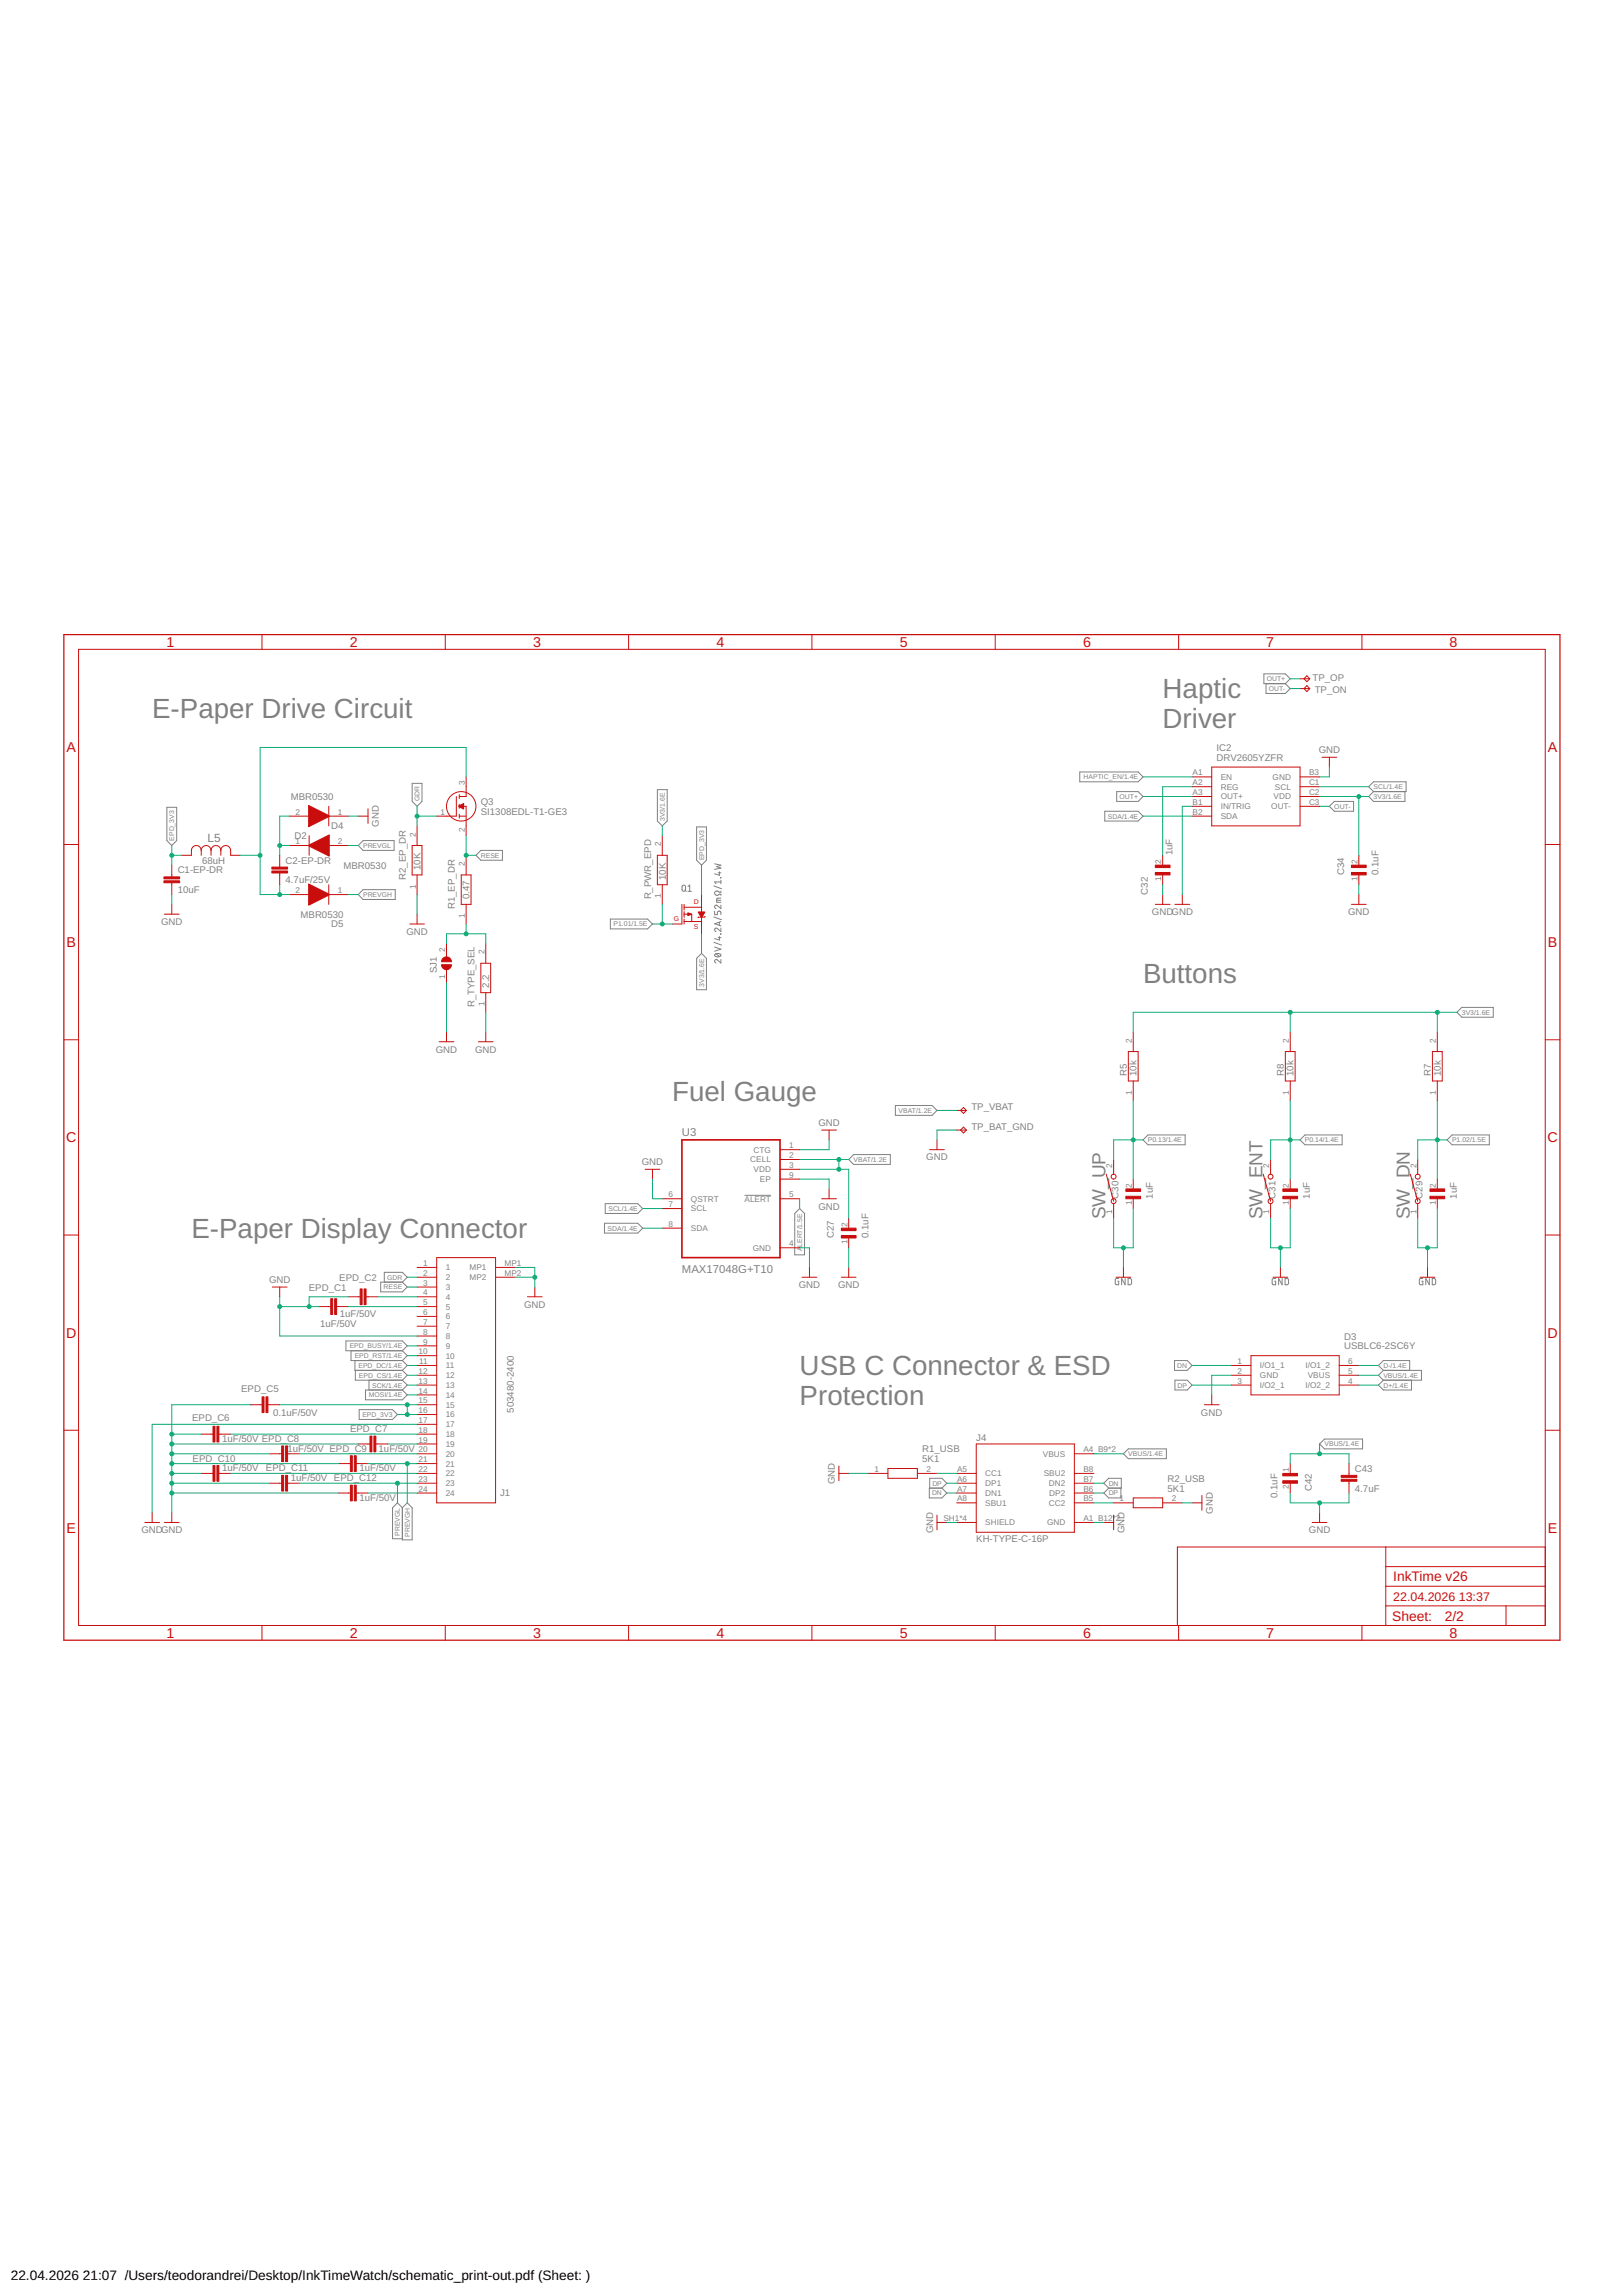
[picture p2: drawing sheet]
<svg xmlns="http://www.w3.org/2000/svg" width="420mm" height="594mm" viewBox="0 0 420 594" stroke-linecap="round" stroke-linejoin="round" font-family="sans-serif">
<defs><g id="words">
<g font-size="7.2" fill="#808080">
<text x="39.4" y="185.9">E-Paper Drive Circuit</text>
<text x="301" y="180.8">Haptic</text>
<text x="301" y="188.4">Driver</text>
<text x="295.9" y="254.4">Buttons</text>
<text x="174" y="284.9">Fuel Gauge</text>
<text x="49.6" y="320.5">E-Paper Display Connector</text>
<text x="207" y="356">USB C Connector &amp; ESD</text>
<text x="207" y="363.6">Protection</text>
</g>
<g font-size="4.9" fill="#808080">
<text x="286.2" y="315.7" transform="rotate(-90 286.2 315.7)">SW_UP</text>
<text x="326.9" y="315.7" transform="rotate(-90 326.9 315.7)">SW_ENT</text>
<text x="364.9" y="315.7" transform="rotate(-90 364.9 315.7)">SW_DN</text>
</g>
<g font-size="3.7" fill="#c90d0c">
<text x="43.1" y="167.5">1</text>
<text x="90.5" y="167.5">2</text>
<text x="138" y="167.5">3</text>
<text x="185.4" y="167.5">4</text>
<text x="232.9" y="167.5">5</text>
<text x="280.4" y="167.5">6</text>
<text x="327.8" y="167.5">7</text>
<text x="375.3" y="167.5">8</text>
<text x="17.2" y="194.6">A</text>
<text x="400.7" y="194.6">A</text>
<text x="17.2" y="245.2">B</text>
<text x="400.7" y="245.2">B</text>
<text x="17.1" y="295.7">C</text>
<text x="400.6" y="295.7">C</text>
<text x="17.1" y="346.3">D</text>
<text x="400.6" y="346.3">D</text>
<text x="17.2" y="396.8">E</text>
<text x="400.7" y="396.8">E</text>
<text x="43.1" y="424">1</text>
<text x="90.5" y="424">2</text>
<text x="138" y="424">3</text>
<text x="185.4" y="424">4</text>
<text x="232.9" y="424">5</text>
<text x="280.4" y="424">6</text>
<text x="327.8" y="424">7</text>
<text x="375.3" y="424">8</text>
</g>
<g font-size="3.6" fill="#c90d0c">
<text x="360.7" y="409.3">InkTime v26</text>
<text x="360.4" y="419.6">Sheet:</text>
<text x="374" y="419.5">2/2</text>
</g>
<g font-size="3.5">
<text x="2.8" y="590.3">22.04.2026</text>
<text x="21.5" y="590.3">21:07 /Users/teodorandrei/Desktop/InkTimeWatch/schematic_print-out.pdf (Sheet: )</text>
</g>
<g font-size="3.2" fill="#c90d0c">
<text x="360.7" y="414.4">22.04.2026</text>
<text x="377.7" y="414.4">13:37</text>
</g>
<text font-size="3.1" fill="#808080" x="53.7" y="218.1">L5</text>
<g font-size="2.9" fill="#808080">
<text x="176.5" y="294.1">U3</text>
<text x="176.5" y="329.5">MAX17048G+T10</text>
</g>
<g font-size="2.5" fill="#808080">
<text x="339.8" y="176.2">TP_OP</text>
<text x="340.3" y="179.5">TP_ON</text>
<text x="315" y="196.9">DRV2605YZFR</text>
<text x="315" y="194.4">IC2</text>
<text x="341.4" y="195">GND</text>
<text x="75.3" y="207.1">MBR0530</text>
<text x="124.5" y="208.3">Q3</text>
<text x="85.7" y="214.7">D4</text>
<text x="98.1" y="214" transform="rotate(-90 98.1 214)">GND</text>
<text x="124.5" y="210.9">SI1308EDL-T1-GE3</text>
<text x="76.2" y="217.2">D2</text>
<text x="303.5" y="221.4" transform="rotate(-90 303.5 221.4)">1uF</text>
<text x="46" y="226.1">C1-EP-DR</text>
<text x="52.3" y="223.7">68uH</text>
<text x="73.9" y="223.6">C2-EP-DR</text>
<text x="88.9" y="224.8">MBR0530</text>
<text x="105" y="227.8" transform="rotate(-90 105 227.8)">R2_EP_DR</text>
<text x="108.9" y="225.2" transform="rotate(-90 108.9 225.2)">10K</text>
<text x="172.3" y="227.8" transform="rotate(-90 172.3 227.8)">10K</text>
<text x="348" y="226.5" transform="rotate(-90 348 226.5)">C34</text>
<text x="356.9" y="226.5" transform="rotate(-90 356.9 226.5)">0.1uF</text>
<text x="46" y="231.2">10uF</text>
<text x="73.9" y="228.7">4.7uF/25V</text>
<text x="121.6" y="232.8" transform="rotate(-90 121.6 232.8)">0.47</text>
<text x="168.5" y="232.8" transform="rotate(-90 168.5 232.8)">R_PWR_EPD</text>
<text x="297.2" y="231.6" transform="rotate(-90 297.2 231.6)">C32</text>
<text x="41.7" y="239.4">GND</text>
<text x="77.8" y="237.5">MBR0530</text>
<text x="117.7" y="235.4" transform="rotate(-90 117.7 235.4)">R1_EP_DR</text>
<text x="298.2" y="236.9">GNDGND</text>
<text x="349" y="236.9">GND</text>
<text x="85.7" y="240.1">D5</text>
<text x="105.2" y="242">GND</text>
<text x="113" y="251.9" transform="rotate(-90 113 251.9)">SJ1</text>
<text x="126.6" y="255.7" transform="rotate(-90 126.6 255.7)">2.2</text>
<text x="122.8" y="260.8" transform="rotate(-90 122.8 260.8)">R_TYPE_SEL</text>
<text x="112.8" y="272.5">GND</text>
<text x="123" y="272.5">GND</text>
<text x="291.7" y="278.6" transform="rotate(-90 291.7 278.6)">R5</text>
<text x="294.3" y="278.6" transform="rotate(-90 294.3 278.6)">10k</text>
<text x="332.3" y="278.6" transform="rotate(-90 332.3 278.6)">R8</text>
<text x="334.9" y="278.6" transform="rotate(-90 334.9 278.6)">10k</text>
<text x="370.4" y="278.6" transform="rotate(-90 370.4 278.6)">R7</text>
<text x="373" y="278.6" transform="rotate(-90 373 278.6)">10k</text>
<text x="251.5" y="287.4">TP_VBAT</text>
<text x="211.9" y="291.5">GND</text>
<text x="251.5" y="292.5">TP_BAT_GND</text>
<text x="166.1" y="301.7">GND</text>
<text x="239.8" y="300.4">GND</text>
<text x="289.6" y="310.3" transform="rotate(-90 289.6 310.3)">C30</text>
<text x="298.5" y="310.3" transform="rotate(-90 298.5 310.3)">1uF</text>
<text x="330.2" y="310.3" transform="rotate(-90 330.2 310.3)">C31</text>
<text x="339.1" y="310.3" transform="rotate(-90 339.1 310.3)">1uF</text>
<text x="368.3" y="310.3" transform="rotate(-90 368.3 310.3)">C29</text>
<text x="377.2" y="310.3" transform="rotate(-90 377.2 310.3)">1uF</text>
<text x="211.9" y="313.1">GND</text>
<text x="215.9" y="320.5" transform="rotate(-90 215.9 320.5)">C27</text>
<text x="224.8" y="320.5" transform="rotate(-90 224.8 320.5)">0.1uF</text>
<text x="69.6" y="332.1">GND</text>
<text x="80" y="334.2">EPD_C1</text>
<text x="87.8" y="331.6">EPD_C2</text>
<text x="206.8" y="333.4">GND</text>
<text x="216.9" y="333.4">GND</text>
<text x="88" y="341">1uF/50V</text>
<text x="135.7" y="338.5">GND</text>
<text x="82.9" y="343.6">1uF/50V</text>
<text x="348" y="346.7">D3</text>
<text x="348" y="349.3">USBLC6-2SC6Y</text>
<text x="62.4" y="360.3">EPD_C5</text>
<text x="133" y="365.7" transform="rotate(-90 133 365.7)">503480-2400</text>
<text x="49.7" y="367.9">EPD_C6</text>
<text x="70.7" y="366.4">0.1uF/50V</text>
<text x="90.6" y="370.7">EPD_C7</text>
<text x="310.9" y="366.4">GND</text>
<text x="57.5" y="373.3">1uF/50V EPD_C8</text>
<text x="74.4" y="375.8">1uF/50V EPD_C9</text>
<text x="98" y="375.8">1uF/50V</text>
<text x="238.8" y="375.9">R1_USB</text>
<text x="252.7" y="373">J4</text>
<text x="49.9" y="378.4">EPD_C10</text>
<text x="57.5" y="380.9">1uF/50V</text>
<text x="68.9" y="380.9">EPD_C11</text>
<text x="75.3" y="383.4">1uF/50V EPD_C12</text>
<text x="93.1" y="380.9">1uF/50V</text>
<text x="238.8" y="378.5">5K1</text>
<text x="302.3" y="383.6">R2_USB</text>
<text x="350.8" y="381">C43</text>
<text x="93.1" y="388.5">1uF/50V</text>
<text x="129.4" y="387.4">J1</text>
<text x="216.2" y="384.2" transform="rotate(-90 216.2 384.2)">GND</text>
<text x="302.3" y="386.1">5K1</text>
<text x="330.7" y="387.8" transform="rotate(-90 330.7 387.8)">0.1uF</text>
<text x="339.6" y="386" transform="rotate(-90 339.6 386)">C42</text>
<text x="350.8" y="386.1">4.7uF</text>
<text x="313.9" y="391.8" transform="rotate(-90 313.9 391.8)">GND</text>
<text x="36.6" y="396.9">GNDGND</text>
<text x="241.6" y="396.9" transform="rotate(-90 241.6 396.9)">GND</text>
<text x="252.7" y="399.2">KH-TYPE-C-16P</text>
<text x="291.1" y="396.9" transform="rotate(-90 291.1 396.9)">GND</text>
<text x="338.8" y="396.9">GND</text>
</g>
<g font-size="2.1" fill="#808080">
<text x="120.3" y="203.3" transform="rotate(-90 120.3 203.3)">3</text>
<text x="308.7" y="200.7">A1</text>
<text x="308.7" y="203.3">A2</text>
<text x="316" y="201.9">EN</text>
<text x="329.5" y="201.9">GND</text>
<text x="338.9" y="200.7">B3</text>
<text x="338.9" y="203.3">C1</text>
<text x="308.7" y="205.8">A3</text>
<text x="308.7" y="208.4">B1</text>
<text x="316" y="204.4">REG</text>
<text x="316" y="206.9">OUT+</text>
<text x="316" y="209.5">IN/TRIG</text>
<text x="329.1" y="209.5">OUT-</text>
<text x="329.7" y="206.9">VDD</text>
<text x="330.1" y="204.4">SCL</text>
<text x="338.9" y="205.8">C2</text>
<text x="338.9" y="208.4">C3</text>
<text x="76.5" y="210.9">2</text>
<text x="87.4" y="210.9">1</text>
<text x="114" y="210.9">1</text>
<text x="120.3" y="215.3" transform="rotate(-90 120.3 215.3)">2</text>
<text x="308.7" y="210.9">B2</text>
<text x="316" y="212">SDA</text>
<text x="76.5" y="218.5">1</text>
<text x="87.4" y="218.5">2</text>
<text x="107.6" y="216.5" transform="rotate(-90 107.6 216.5)">2</text>
<text x="171.1" y="219.1" transform="rotate(-90 171.1 219.1)">2</text>
<text x="120.3" y="224.2" transform="rotate(-90 120.3 224.2)">2</text>
<text x="300.6" y="223.6" transform="rotate(-90 300.6 223.6)">2</text>
<text x="351.4" y="223.6" transform="rotate(-90 351.4 223.6)">2</text>
<text x="76.5" y="231.2">2</text>
<text x="87.4" y="231.2">1</text>
<text x="107.6" y="230" transform="rotate(-90 107.6 230)">1</text>
<text x="171.1" y="232.6" transform="rotate(-90 171.1 232.6)">1</text>
<text x="300.6" y="228" transform="rotate(-90 300.6 228)">1</text>
<text x="351.4" y="228" transform="rotate(-90 351.4 228)">1</text>
<text x="120.3" y="237.6" transform="rotate(-90 120.3 237.6)">1</text>
<text x="115.2" y="246.5" transform="rotate(-90 115.2 246.5)">2</text>
<text x="125.4" y="247" transform="rotate(-90 125.4 247)">2</text>
<text x="115.2" y="253.4" transform="rotate(-90 115.2 253.4)">1</text>
<text x="125.4" y="260.5" transform="rotate(-90 125.4 260.5)">1</text>
<text x="293" y="269.9" transform="rotate(-90 293 269.9)">2</text>
<text x="333.6" y="269.9" transform="rotate(-90 333.6 269.9)">2</text>
<text x="371.7" y="269.9" transform="rotate(-90 371.7 269.9)">2</text>
<text x="293" y="283.3" transform="rotate(-90 293 283.3)">1</text>
<text x="333.6" y="283.3" transform="rotate(-90 333.6 283.3)">1</text>
<text x="371.7" y="283.3" transform="rotate(-90 371.7 283.3)">1</text>
<text x="195.1" y="298.4">CTG</text>
<text x="204.3" y="297.2">1</text>
<text x="204.3" y="299.8">2</text>
<text x="194.2" y="300.9">CELL</text>
<text x="195.1" y="303.4">VDD</text>
<text x="196.7" y="306">EP</text>
<text x="204.3" y="302.3">3</text>
<text x="204.3" y="304.9">9</text>
<text x="287.9" y="302.3" transform="rotate(-90 287.9 302.3)">2</text>
<text x="328.6" y="302.3" transform="rotate(-90 328.6 302.3)">2</text>
<text x="366.7" y="302.3" transform="rotate(-90 366.7 302.3)">2</text>
<text x="173" y="309.9">6</text>
<text x="178.9" y="311.1">QSTRT</text>
<text x="192.7" y="311.1">ALERT</text>
<text x="204.3" y="309.9">5</text>
<text x="293" y="311.8" transform="rotate(-90 293 311.8)">1</text>
<text x="293" y="307.4" transform="rotate(-90 293 307.4)">2</text>
<text x="333.6" y="311.8" transform="rotate(-90 333.6 311.8)">1</text>
<text x="333.6" y="307.4" transform="rotate(-90 333.6 307.4)">2</text>
<text x="371.7" y="311.8" transform="rotate(-90 371.7 311.8)">1</text>
<text x="371.7" y="307.4" transform="rotate(-90 371.7 307.4)">2</text>
<text x="173" y="312.5">7</text>
<text x="173" y="317.6">8</text>
<text x="178.9" y="313.6">SCL</text>
<text x="219.4" y="317.6" transform="rotate(-90 219.4 317.6)">2</text>
<text x="287.9" y="314.4" transform="rotate(-90 287.9 314.4)">1</text>
<text x="328.6" y="314.4" transform="rotate(-90 328.6 314.4)">1</text>
<text x="366.7" y="314.4" transform="rotate(-90 366.7 314.4)">1</text>
<text x="178.9" y="318.7">SDA</text>
<text x="194.9" y="323.8">GND</text>
<text x="204.3" y="322.6">4</text>
<text x="219.4" y="322" transform="rotate(-90 219.4 322)">1</text>
<text x="109.5" y="327.7">1</text>
<text x="115.4" y="328.8">1</text>
<text x="121.5" y="328.8">MP1</text>
<text x="130.6" y="327.7">MP1</text>
<text x="109.5" y="330.3">2</text>
<text x="109.5" y="332.8">3</text>
<text x="109.5" y="335.3">4</text>
<text x="115.4" y="331.4">2</text>
<text x="115.4" y="333.9">3</text>
<text x="121.5" y="331.4">MP2</text>
<text x="130.6" y="330.3">MP2</text>
<text x="109.5" y="337.9">5</text>
<text x="109.5" y="340.4">6</text>
<text x="115.4" y="336.5">4</text>
<text x="115.4" y="339">5</text>
<text x="115.4" y="341.5">6</text>
<text x="109.5" y="343">7</text>
<text x="109.5" y="345.5">8</text>
<text x="115.4" y="344.1">7</text>
<text x="115.4" y="346.6">8</text>
<text x="108.3" y="350.6">10</text>
<text x="108.5" y="353.1">11</text>
<text x="109.5" y="348">9</text>
<text x="115.4" y="349.2">9</text>
<text x="115.4" y="351.7">10</text>
<text x="320.3" y="353.1">1</text>
<text x="349" y="353.1">6</text>
<text x="108.3" y="355.7">12</text>
<text x="108.3" y="358.2">13</text>
<text x="115.4" y="354.2">11</text>
<text x="115.4" y="356.8">12</text>
<text x="115.4" y="359.3">13</text>
<text x="320.3" y="355.7">2</text>
<text x="320.3" y="358.2">3</text>
<text x="326.2" y="354.2">I/O1_1</text>
<text x="326.2" y="356.8">GND</text>
<text x="326.2" y="359.3">I/O2_1</text>
<text x="337.9" y="354.2">I/O1_2</text>
<text x="337.9" y="359.3">I/O2_2</text>
<text x="338.5" y="356.8">VBUS</text>
<text x="349" y="355.7">5</text>
<text x="349" y="358.2">4</text>
<text x="108.3" y="360.7">14</text>
<text x="108.3" y="363.3">15</text>
<text x="108.3" y="365.8">16</text>
<text x="115.4" y="361.8">14</text>
<text x="115.4" y="364.4">15</text>
<text x="108.3" y="368.4">17</text>
<text x="108.3" y="370.9">18</text>
<text x="115.4" y="366.9">16</text>
<text x="115.4" y="369.5">17</text>
<text x="108.3" y="373.4">19</text>
<text x="108.3" y="376">20</text>
<text x="115.4" y="372">18</text>
<text x="115.4" y="374.5">19</text>
<text x="115.4" y="377.1">20</text>
<text x="270" y="377.1">VBUS</text>
<text x="280.5" y="376">A4_B9*2</text>
<text x="108.3" y="378.5">21</text>
<text x="108.3" y="381">22</text>
<text x="108.3" y="383.6">23</text>
<text x="115.4" y="379.6">21</text>
<text x="115.4" y="382.2">22</text>
<text x="226.4" y="381">1</text>
<text x="239.8" y="381">2</text>
<text x="247.8" y="383.6">A6</text>
<text x="247.8" y="381">A5</text>
<text x="255.1" y="382.2">CC1</text>
<text x="270.2" y="382.2">SBU2</text>
<text x="280.5" y="381">B8</text>
<text x="280.5" y="383.6">B7</text>
<text x="333.6" y="381" transform="rotate(-90 333.6 381)">1</text>
<text x="108.3" y="386.1">24</text>
<text x="115.4" y="384.7">23</text>
<text x="115.4" y="387.2">24</text>
<text x="247.8" y="388.7">A8</text>
<text x="247.8" y="386.1">A7</text>
<text x="255.1" y="384.7">DP1</text>
<text x="255.1" y="389.8">SBU1</text>
<text x="255.1" y="387.2">DN1</text>
<text x="271.5" y="389.8">CC2</text>
<text x="271.5" y="384.7">DN2</text>
<text x="271.6" y="387.2">DP2</text>
<text x="280.5" y="386.1">B6</text>
<text x="280.5" y="388.7">B5</text>
<text x="289.8" y="388.7">1</text>
<text x="303.3" y="388.7">2</text>
<text x="333.6" y="385.5" transform="rotate(-90 333.6 385.5)">2</text>
<text x="244.2" y="393.7">SH1*4</text>
<text x="255.1" y="394.9">SHIELD</text>
<text x="271" y="394.9">GND</text>
<text x="280.5" y="393.7">A1_B12*</text>
<text x="288.9" y="393.7">2</text>
</g>
<g font-size="1.8" fill="#808080">
<text x="327.9" y="176.3">OUT+</text>
<text x="328.5" y="178.9">OUT-</text>
<text x="280.5" y="201.7">HAPTIC_EN/1.4E</text>
<text x="108.6" y="207.4" transform="rotate(-90 108.6 207.4)">GDR</text>
<text x="289.9" y="206.8">OUT+</text>
<text x="345.4" y="209.3">OUT-</text>
<text x="355.6" y="206.8">3V3/1.6E</text>
<text x="355.6" y="204.3">SCL/1.4E</text>
<text x="172.1" y="212.5" transform="rotate(-90 172.1 212.5)">3V3/1.6E</text>
<text x="286.8" y="211.9">SDA/1.4E</text>
<text x="45.1" y="217.6" transform="rotate(-90 45.1 217.6)">EPD_3V3</text>
<text x="94" y="219.5">PREVGL</text>
<text x="124.5" y="222">RESE</text>
<text x="182.3" y="222.7" transform="rotate(-90 182.3 222.7)">EPD_3V3</text>
<text x="94" y="232.2">PREVGH</text>
<text x="158.8" y="239.8">P1.01/1.5E</text>
<text x="182.3" y="255.4" transform="rotate(-90 182.3 255.4)">3V3/1.6E</text>
<text x="378.4" y="262.7">3V3/1.6E</text>
<text x="232.6" y="288.1">VBAT/1.2E</text>
<text x="297.2" y="295.7">P0.13/1.4E</text>
<text x="337.8" y="295.7">P0.14/1.4E</text>
<text x="375.9" y="295.7">P1.02/1.5E</text>
<text x="221" y="300.8">VBAT/1.2E</text>
<text x="157.5" y="313.5">SCL/1.4E</text>
<text x="157.3" y="318.6">SDA/1.4E</text>
<text x="207.7" y="323.9" transform="rotate(-90 207.7 323.9)">A</text>
<text x="207.7" y="322.8" transform="rotate(-90 207.7 322.8)">LERT/1.5E</text>
<text x="99.3" y="333.8">RESE</text>
<text x="100.2" y="331.2">GDR</text>
<text x="90.5" y="349">EPD_BUSY/1.4E</text>
<text x="91.8" y="351.6">EPD_RST/1.4E</text>
<text x="92.8" y="354.1">EPD_DC/1.4E</text>
<text x="92.9" y="356.6">EPD_CS/1.4E</text>
<text x="96.3" y="359.2">SCK/1.4E</text>
<text x="304.8" y="354.1">DN</text>
<text x="304.9" y="359.2">DP</text>
<text x="358.1" y="354.1">D-/1.4E</text>
<text x="358.1" y="356.6">VBUS/1.4E</text>
<text x="358.1" y="359.2">D+/1.4E</text>
<text x="95.5" y="361.7">MOSI/1.4E</text>
<text x="93.8" y="366.8">EPD_3V3</text>
<text x="292.1" y="377">VBUS/1.4E</text>
<text x="342.9" y="374.4">VBUS/1.4E</text>
<text x="241.3" y="387.1">DN</text>
<text x="241.4" y="384.6">DP</text>
<text x="287" y="384.6">DN</text>
<text x="287" y="387.1">DP</text>
<text x="103.5" y="397.5" transform="rotate(-90 103.5 397.5)">PREVGL</text>
<text x="106.1" y="397.8" transform="rotate(-90 106.1 397.8)">PREVGH</text>
</g>
<g font-size="1.8" fill="#c90d0c">
<text x="174.4" y="238.4">G</text>
<text x="179.6" y="234.1">D</text>
<text x="179.6" y="240.5">S</text>
</g>
</g></defs>
<g fill="none" stroke="#808080" stroke-width=".26">
<path d="M327.2 174.4h5.5l1.3 1.3-1.3 1.3h-5.5zM327.7 177v2.5h5l1.3-1.3-1.3-1.2M279.5 199.8h15.1l1.3 1.3-1.3 1.3h-15.1zM43.2 209h2.5v8.6l-1.2 1.3-1.3-1.3zM92.7 218.9l1.3-1.3h8v2.5h-8zM106.7 202.8h2.5v4.7l-1.2 1.2-1.3-1.2zM170.2 204.4h2.5v8.1l-1.3 1.3-1.2-1.3zM180.3 214.1h2.6v8.6l-1.3 1.2-1.3-1.2zM286 210h8.6l1.3 1.3-1.3 1.2h-8.6zM289.1 204.9h5.5l1.3 1.3-1.3 1.3h-5.5zM345.4 207.5h5v2.5h-5l-1.3-1.3zM354.3 203.6l1.3-1.2h8.4v2.5h-8.4z"/>
<path d="M355.6 204.9l-1.3 1.3 1.3 1.3h8.1v-2.6M92.7 231.6l1.3-1.3h8.3v2.5h-8.3zM124.5 220.1h5.6v2.6h-5.6l-1.3-1.3zM158 237.9h9.6l1.3 1.3-1.3 1.3h-9.6zM176.7 229.2h.6l.2 1.1a.44 .44 0 0 1-.5 .4 .44 .44 0 0 1-.4-.4zM177.3 230.4l.4 .3M178.1 229.5l.4-.4v1.6M178.1 230.7h.9M184.8 237.4l2 .7M184.8 229.3l2 .8M185 235.9v.9h.7v-.6a.46 .46 0 0 1 .5-.3 .46 .46 0 0 1 .4 .3v.6M185 223.6l1.6 .4-1.1 .3 1.1 .4-1.6 .4"/>
<path d="M185.5 233h1.1M185.9 225.9h.7M186.2 238.7v.8M186.3 225.7v.9l-1.3-.4M186.5 227.2h.1zM186.6 234.3v.9l-.9-.8a.44 .44 0 0 0-.7 .2 .44 .44 0 0 0 .4 .6M186.6 232.5h-.9l-.2 .3v.8h1.1M186.6 230.7v.2h-.4a.61 .61 0 0 0-1-.2 .61 .61 0 0 0 0 1 .61 .61 0 0 0 1-.2h.4v.3M186.6 227.8v.9M186.6 238.6l-1.6 .5 1.6 .6M186.6 228.3h-1.6l.4 .4M181.6 246.8l1.3 1.3v8.1h-2.6v-8.1z"/>
<path d="M184.8 243.9l2 .7M185 245.2l1.6 .5-1.6 .5M185.1 247a.89 .89 0 0 1 1.5 .4 .89 .89 0 0 1-1.6-.3zM185.4 246.9l.9 .7M185.9 242.7h.7M186.3 242.4v.9l-1.3-.3M186.5 241.7l.1 .1zM186.6 248.4v.9l-.9-.8a.45 .45 0 0 0-.7 .1 .45 .45 0 0 0 .4 .7M186.6 240.2v1l-.9-.8a.45 .45 0 0 0-.7 .1 .45 .45 0 0 0 .4 .7M377.2 262l1.2-1.2h8.2v2.5h-8.2zM231.8 286.2h9.5l1.3 1.2-1.3 1.3h-9.5zM295.9 295.1l1.3-1.3h9.6v2.5h-9.6z"/>
<path d="M337.8 293.8h9.7v2.5h-9.7l-1.3-1.2zM375.9 293.8h9.7v2.5h-9.7l-1.3-1.2zM156.5 316.7h8.6l1.3 1.2-1.3 1.3h-8.6zM156.7 311.6h8.4l1.3 1.2-1.3 1.3h-8.4zM192.7 309.4h6.9M207 312.8l1.3 1.3v10.7h-2.6v-10.7zM219.7 300.1l1.3-1.2h9.5v2.5h-9.5zM98.6 331.9h5.6l1.2 1.3-1.2 1.2h-5.6zM99.5 331.9v-2.5h4.7l1.2 1.2-1.2 1.3M289.6 330.9l-.7 .1-.2 .2v1l.2 .3 .7 .1v-.9h-.3M291.3 330.9v1.7l-.9-1.7v1.7M292 330.9l.7 .1 .2 .2v.9l-.2 .4-.7 .1z"/>
<path d="M330.2 330.9l-.6 .1-.2 .2-.1 1 .3 .3 .6 .1v-.9h-.2M331.9 330.9v1.7l-.9-1.7v1.7M332.7 330.9l.6 .1 .2 .2 .1 .9-.3 .4-.6 .1zM368.3 330.9l-.6 .1-.2 .2-.1 1 .3 .3 .6 .1v-.9h-.2M370 330.9v1.7l-.9-1.7v1.7M370.8 330.9l.6 .1 .2 .2v1.1l-.2 .2-.6 .1zM89.6 347.1h14.6l1.2 1.3-1.2 1.3h-14.6zM90.9 349.7v2.5h13.3M91.9 352.2v2.5h12.3M92 354.7v2.6h12.2M94.6 359.8h9.6l1.2 1.3-1.2 1.3h-9.6zM95.5 357.3v2.5"/>
<path d="M104.2 349.7l1.2 1.2-1.2 1.3M104.2 352.2l1.2 1.3-1.2 1.2M104.2 354.7l1.2 1.3-1.2 1.3M104.2 357.3l1.2 1.2-1.2 1.3M304.1 352.2h3.2l1.3 1.3-1.3 1.2h-3.2zM304.2 357.3h3.1l1.3 1.2-1.3 1.3h-3.1zM358.1 354.7l-1.3-1.2 1.3-1.3h6.8v2.5M358.1 354.7h9.9v2.6h-9.9M358.1 357.3l-1.3 1.2 1.3 1.3h7.3v-2.5M358.1 354.7l-1.3 1.3 1.3 1.3M93 364.9h8.6l1.3 1.3-1.3 1.2h-8.6zM290.8 376.3l1.3-1.2h9.8v2.5h-9.8z"/>
<path d="M341.6 373.8l1.3-1.3h9.8v2.6h-9.8zM104.2 390.3l1.2-1.3 1.3 1.3v8.3h-2.5zM104.2 390.3l-1.3-1.3-1.3 1.3v8h2.6M240.6 385.2h3.2l1.3 1.3-1.3 1.3h-3.2zM240.7 385.2v-2.5h3.1l1.3 1.2-1.3 1.3M285.7 383.9l1.3-1.2h3.3v2.5h-3.3zM287 385.2l-1.3 1.3 1.3 1.3h3.2v-2.6"/>
</g>
<g fill="none" stroke="#c90d0c" stroke-width=".26">
<path d="M20.3 168.1h379.7v252.7h-379.7zM67.8 164.3v3.8M115.3 164.3v3.8M162.7 164.3v3.8M210.2 164.3v3.8M257.6 164.3v3.8M305.1 164.3v3.8M336.5 175.7h2.6M336.5 178.2h2.6M338.3 174.9l.8 .8-.8 .8-.7-.8zM338.3 177.5l.8 .7-.8 .8-.7-.8zM352.6 164.3v3.8"/>
<path d="M313.7 198.6h22.8v15.2h-22.8zM342.2 196h3.9M344.1 196v2.6M16.5 218.6h3.8M75 211.3h5M75 218.9h5M80 216.3v5.1M85.1 208.7v5.1M85.1 211.3h5.1M85.1 218.9h5.1M92.7 211.3h2.6M95.3 209.4v3.7"/>
<path d="M106.7 218.9h2.5v7.6h-2.5zM108 213.8v5.1M118.1 206.2v5.1h-5M118.9 211.3h1.8M118.9 208.7h1.8v7.6M118.9 205.7v1M118.9 208.2v1M118.9 210.8v1M120.7 201.1v5.1h-1.8M171.4 216.3v5.1M308.6 211.3h5.1M308.6 208.7h5.1"/>
<path d="M308.6 206.2h5.1M308.6 201.1h5.1M308.6 203.6h5.1M336.5 208.7h5.1M336.5 206.2h5.1M336.5 201.1h5.1M336.5 203.6h5.1M400 218.6h3.8M42.6 236.6h3.8M44.5 223.9v3.1M44.5 228.5v3.1M44.5 234.1v2.5"/>
<path d="M52.1 220.1a1.27 1.27 0 0 1 1.3-1.2 1.27 1.27 0 0 1 1.2 1.2M52.1 220.1a1.27 1.27 0 0 0-1.3-1.2 1.27 1.27 0 0 0-1.2 1.2v1.3h-2.6M52.1 220.1v1.3M54.6 220.1a1.27 1.27 0 0 1 1.3-1.2 1.27 1.27 0 0 1 1.3 1.2M54.6 220.1v1.3M57.2 220.1a1.27 1.27 0 0 1 1.2-1.2 1.27 1.27 0 0 1 1.3 1.2v1.3h2.6M57.2 220.1v1.3M72.4 221.4v3.1M72.4 226v3M75 231.6h5M85.1 229v5.1M85.1 231.6h5.1"/>
<path d="M106.1 239.2h3.8M108 226.5v5.1M108 236.6v2.6M119.4 226.5h2.5v7.6h-2.5zM120.7 221.4v5.1M120.7 234.1v5.1M170.2 221.4h2.5v7.6h-2.5zM171.4 229v5.1M176.5 234.1v5.1h-2.5M177.1 236.6h2v1.9M177.1 234.1v1.5M177.1 236v1.5"/>
<path d="M177.1 237.9v1.3M177.1 238.5h4.5M177.1 234.8h4.5M181.6 231.6v4.5M181.6 237.4v4.3M182.6 237.2l-.2 .2h-1.6l-.1 .2M299.1 234.1h3.8M301 221.4v2.5M301 226.5v2.5M301 231.6v2.5M304.2 234.1h3.8M306.1 231.6v2.5"/>
<path d="M349.9 234.1h3.8M351.8 221.4v2.5M351.8 226.5v2.5M351.8 231.6v2.5M115.6 244.3v3.4M115.6 251v3.4M124.5 249.3h2.5v7.7h-2.5zM125.8 244.3v5M125.8 257v5M16.5 269.2h3.8M113.7 269.7h3.8M115.6 267.1v2.6"/>
<path d="M123.8 269.7h3.9M125.8 267.1v2.6M292.1 272.2h2.5v7.6h-2.5zM293.4 267.1v5.1M293.4 279.8v5.1M332.7 272.2h2.6v7.6h-2.6zM334 267.1v5.1M334 279.8v5.1M370.8 272.2h2.6v7.6h-2.6zM372.1 267.1v5.1M372.1 279.8v5.1M400 269.2h3.8"/>
<path d="M201.9 297.6h5.1M212.7 292.5h3.8M214.6 292.5v2.6M240.7 297.6h3.8M242.6 295.1v2.5M247.6 292.5h2.6M247.6 287.4h2.6M248.7 287.4l.7-.7 .8 .7-.8 .8zM248.7 292.5l.7-.7 .8 .7-.8 .8zM16.5 319.7h3.8M167 302.7h3.8M168.9 302.7v2.5"/>
<path d="M171.4 310.3h5.1M171.4 312.8h5.1M171.4 317.9h5.1M201.9 310.3h5.1M201.9 300.1h5.1M201.9 302.7h5.1M201.9 305.2h5.1M212.7 310.3h3.8M214.6 307.8v2.5M219.7 315.4v2.5M286.4 304l1.9 6.9M288.3 300.1v3.9"/>
<path d="M288.3 311.6v3.8M293.4 305.2v2.6M293.4 310.3v2.5M327 304l1.9 6.9M328.9 300.1v3.9M328.9 311.6v3.8M334 305.2v2.6M334 310.3v2.5M365.1 304l1.9 6.9M367 300.1v3.9M367 311.6v3.8M372.1 305.2v2.6"/>
<path d="M372.1 310.3v2.5M400 319.7h3.8M70.5 333.2h3.8M72.4 333.2v2.5M82.6 338.2h3M87.1 338.2h3.1M90.2 335.7h3M94.8 335.7h3M108 328.1h5.1M108 330.6h5.1M108 333.2h5.1M108 335.7h5.1"/>
<path d="M108 338.2h5.1M113.1 325.5h15.2v63.5h-15.2zM128.3 328.1h5.1M128.3 330.6h5.1M136.5 335.7h3.9M138.5 333.2v2.5M201.9 323h5.1M207.6 330.6h3.9M209.5 328.1v2.5M217.8 330.6h3.8M219.7 320.5v2.5M219.7 328.1v2.5"/>
<path d="M288.9 330.6h3.8M290.8 328.1v2.5M329.6 330.6h3.8M331.5 328.1v2.5M367.6 330.6h3.9M369.5 328.1v2.5M108 340.8h5.1M108 343.3h5.1M108 345.8h5.1M108 348.4h5.1M108 350.9h5.1M108 353.5h5.1"/>
<path d="M108 356h5.1M108 358.5h5.1M318.8 353.5h5M318.8 356h5M318.8 358.5h5M323.8 350.9h22.9v10.2h-22.9zM346.7 353.5h5.1M346.7 356h5.1M346.7 358.5h5.1M16.5 370.2h3.8M52.1 371.2h3M56.7 371.2h3"/>
<path d="M64.8 363.6h3M69.4 363.6h3M69.9 376.3h3M74.4 376.3h3.1M87.7 378.9h3M92.2 378.9h3.1M92.7 373.8h3.1M97.3 373.8h3.1M108 361.1h5.1M108 363.6h5.1M108 366.2h5.1M108 368.7h5.1"/>
<path d="M108 371.2h5.1M108 373.8h5.1M108 376.3h5.1M108 378.9h5.1M217.2 379.5v3.8M252.7 373.8h25.4v22.8h-25.4zM278.1 376.3h5.1M311.8 363.6h3.8M313.7 361.1v2.5M334 378.9v2.5M349.2 378.9v3M400 370.2h3.8"/>
<path d="M37.5 394.1h3.8M39.4 391.6v2.5M42.6 394.1h3.8M44.5 391.6v2.5M52.1 381.4h3M56.7 381.4h3M69.9 383.9h3M74.4 383.9h3.1M87.7 386.5h3M92.2 386.5h3.1M108 381.4h5.1M108 383.9h5.1"/>
<path d="M108 386.5h5.1M217.2 381.4h2.5M224.8 381.4h5.1M229.9 380.1h7.6v2.6h-7.6zM237.5 381.4h5.1M242.6 394.1h2.5M242.6 392.2v3.8M247.6 389h5.1M247.6 381.4h5.1M247.6 383.9h5.1M247.6 386.5h5.1M247.6 394.1h5.1"/>
<path d="M278.1 389h5.1M278.1 381.4h5.1M278.1 383.9h5.1M278.1 386.5h5.1M278.1 394.1h5.1M285.7 394.1h2.6M288.3 389h5.1M288.3 392.2v3.8M293.4 387.8h7.6v2.5h-7.6zM301 389h5.1M308.6 389h2.5M311.1 387.1v3.8"/>
<path d="M334 383.9v2.6M339.7 394.1h3.8M341.6 391.6v2.5M349.2 383.4v3.1M358.8 415.7h41.2M358.8 400.5v20.3M358.8 410.6h41.2M358.8 405.5h41.2M389.9 415.7v5.1M400 400.5h-95.2v20.3M67.8 420.8v3.8M115.3 420.8v3.8"/>
<path d="M162.7 420.8v3.8M210.2 420.8v3.8M257.6 420.8v3.8M305.1 420.8v3.8M352.6 420.8v3.8"/>
<circle cx="119.4" cy="208.7" r="3.8"/>
<circle cx="288.3" cy="304.6" r=".63"/>
<circle cx="288.3" cy="310.9" r=".63"/>
<circle cx="328.9" cy="310.9" r=".64"/>
<circle cx="328.9" cy="304.6" r=".63"/>
<circle cx="367" cy="310.9" r=".64"/>
<circle cx="367" cy="304.6" r=".63"/>
</g>
<path d="M16.5 164.3h387.3v260.3h-387.3z" fill="none" stroke="#c90d0c" stroke-width=".32"/>
<g fill="#c90d0c" stroke="#c90d0c" stroke-width=".26">
<path d="M42.4 228h4.1v.5h-4.1z"/>
<path d="M42.4 227h4.1v.5h-4.1z"/>
<path d="M70.4 225.5h4v.5h-4z"/>
<path d="M70.4 224.5h4v.5h-4z"/>
<path d="M86.6 336.2h.5v4.1h-.5z"/>
<path d="M85.6 336.2h.5v4.1h-.5z"/>
<path d="M94.3 333.7h.5v4h-.5z"/>
<path d="M93.2 333.7h.5v4h-.5z"/>
<path d="M68.9 361.6h.5v4.1h-.5z"/>
<path d="M67.8 361.6h.5v4.1h-.5z"/>
<path d="M56.2 369.2h.5v4.1h-.5z"/>
<path d="M55.1 369.2h.5v4.1h-.5z"/>
<path d="M96.8 371.8h.5v4h-.5z"/>
<path d="M95.8 371.8h.5v4h-.5z"/>
<path d="M73.9 374.3h.5v4.1h-.5z"/>
<path d="M72.9 374.3h.5v4.1h-.5z"/>
<path d="M91.7 376.8h.5v4.1h-.5z"/>
<path d="M90.7 376.8h.5v4.1h-.5z"/>
<path d="M56.2 379.4h.5v4h-.5z"/>
<path d="M55.1 379.4h.5v4h-.5z"/>
<path d="M73.9 381.9h.5v4.1h-.5z"/>
<path d="M72.9 381.9h.5v4.1h-.5z"/>
<path d="M91.7 384.5h.5v4h-.5z"/>
<path d="M90.7 384.5h.5v4h-.5z"/>
<path d="M217.8 319.8h3.8v.7h-3.8z"/>
<path d="M217.8 317.9h3.8v.7h-3.8z"/>
<path d="M299.1 225.8h3.8v.7h-3.8z"/>
<path d="M299.1 223.9h3.8v.7h-3.8z"/>
<path d="M349.9 225.8h3.8v.7h-3.8z"/>
<path d="M349.9 223.9h3.8v.7h-3.8z"/>
<path d="M332.1 309.7h3.8v.6h-3.8z"/>
<path d="M332.1 307.8h3.8v.6h-3.8z"/>
<path d="M291.5 309.7h3.8v.6h-3.8z"/>
<path d="M291.5 307.8h3.8v.6h-3.8z"/>
<path d="M370.2 309.7h3.8v.6h-3.8z"/>
<path d="M370.2 307.8h3.8v.6h-3.8z"/>
<path d="M332.1 381.4h3.8v.6h-3.8z"/>
<path d="M332.1 383.3h3.8v.6h-3.8z"/>
<path d="M347.2 382.9h4.1v.5h-4.1z"/>
<path d="M347.2 381.9h4.1v.5h-4.1z"/>
</g>
<g fill="#c90d0c" stroke="#c90d0c" stroke-width=".26">
<path d="M79.9 208.5l5.3 2.7v.1l-5.3 2.7z" fill-rule="evenodd"/>
<path d="M79.9 218.8l5.3-2.7v5.5l-5.3-2.6z" fill-rule="evenodd"/>
<path d="M79.9 228.8l5.3 2.7v.1l-5.3 2.7z" fill-rule="evenodd"/>
<path d="M114.7 248a1.27 1.27 0 0 1 1.4-.2 1.27 1.27 0 0 1 .8 1.2h-2.6z" fill-rule="evenodd"/>
<path d="M114.3 249.7h2.6a1.27 1.27 0 0 1-1.3 1.3 1.27 1.27 0 0 1-1.3-1.3z" fill-rule="evenodd"/>
<path d="M118.8 208.6l1.2-.6v1.4l-1.2-.6z" fill-rule="evenodd"/>
<path d="M180.8 236.1h1.7l-.9 1.5z" fill-rule="evenodd"/>
<path d="M178.1 236.3l.9 .4-.9 .3z" fill-rule="evenodd"/>
</g>
<path d="M176.5 295.1h25.4v30.4h-25.4z" fill="none" stroke="#c90d0c" stroke-width=".42"/>
<g fill="none" stroke="#0dab76" stroke-width=".26">
<path d="M334 175.7h2.5M334 178.2h2.5M344.1 198.6v2.5h-2.5M44.5 218.9v5M72.4 218.9h2.6M75 211.3h-2.6v10.1M90.2 211.3h2.5M90.2 218.9h2.5M108 211.3h5.1M108 208.7v5.1M120.7 216.3v5.1h2.5M120.7 201.1v-7.6h-53.4v38.1h7.7"/>
<path d="M171.4 213.8v2.5M295.9 211.3h12.7M295.9 201.1h12.7M295.9 206.2h12.7M308.6 208.7h-2.5v22.9M308.6 203.6h-7.6v17.8M341.6 208.7h2.5M341.6 206.2h12.7M341.6 203.6h12.7M351.8 206.2v15.2M44.5 231.6v2.5M44.5 221.4h2.5"/>
<path d="M62.3 221.4h5M72.4 229v2.6M90.2 231.6h2.5M108 231.6v5M120.7 239.2v2.5M168.9 239.2h5.1M171.4 234.1v5.1M181.6 223.9v7.7M301 229v2.6M351.8 229v2.6M115.6 244.3v-2.6h10.2v2.6M115.6 254.4v12.7"/>
<path d="M181.6 241.7v5.1M125.8 262v5.1M334 262v5.1M372.1 262v5.1M377.2 262h-83.8v5.1M214.6 295.1v2.5h-7.6M242.6 287.4h5M247.6 292.5h-5v2.6M293.4 284.9v20.3M295.9 295.1h-7.6v5M334 284.9v20.3M336.5 295.1h-7.6v5"/>
<path d="M372.1 284.9v20.3M374.6 295.1h-7.6v5M166.4 312.8h5M166.4 317.9h5M168.9 305.2v5.1h2.5M207 305.2h7.6v2.6M207 302.7h12.7v12.7M207 310.3v2.5M207 300.1h12.7M217.2 300.1v2.6M293.4 312.8v10.2h-5.1v-7.6M334 312.8v10.2h-5.1v-7.6"/>
<path d="M372.1 312.8v10.2h-5.1v-7.6M72.4 338.2h10.2M72.4 335.7v10.1h35.6M90.2 335.7h-10.2v2.5M90.2 338.2h17.8M97.8 335.7h10.2M105.4 330.6h2.6M105.4 333.2h2.6M133.4 328.1h5.1v5.1M133.4 330.6h5.1M207 323h2.5v5.1M219.7 323v5.1"/>
<path d="M290.8 323v5.1M331.5 323v5.1M369.5 323v5.1M105.4 356h2.6M105.4 348.4h2.6M105.4 350.9h2.6M105.4 353.5h2.6M105.4 358.5h2.6M308.6 353.5h10.2M308.6 358.5h10.2M318.8 356h-5.1v5.1M351.8 356h5"/>
<path d="M351.8 353.5h5M351.8 358.5h5M44.5 376.3h25.4M44.5 371.2h7.6M44.5 373.8h48.2M44.5 378.9h43.2M59.7 371.2h48.3M64.8 363.6h-20.3v28M72.4 363.6h35.6M77.5 376.3h30.5M95.3 378.9h12.7M100.4 373.8h7.6"/>
<path d="M102.9 366.2h5.1M105.4 363.6v2.6M105.4 378.9v10.1M105.4 361.1h2.6M108 368.7h-68.6v22.9M283.2 376.3h7.6M334 378.9v-2.6h15.2v2.6M341.6 373.8v2.5M44.5 381.4h7.6M44.5 383.9h25.4M44.5 386.5h43.2M59.7 381.4h48.3"/>
<path d="M77.5 383.9h30.5M95.3 386.5h12.7M102.9 383.9v5.1M219.7 381.4h5.1M242.6 381.4h5M245.1 383.9h2.5M245.1 386.5h2.5M245.1 394.1h2.5M283.2 383.9h2.5M283.2 386.5h2.5M283.2 394.1h2.5M283.2 389h5.1"/>
<path d="M306.1 389h2.5M334 386.5v2.5h15.2v-2.5M341.6 389v2.6"/>
</g>
<g fill="#0dab76" stroke="#0dab76" stroke-width=".26">
<circle cx="138.5" cy="330.6" r=".51"/>
<circle cx="80" cy="338.2" r=".51"/>
<circle cx="72.4" cy="338.2" r=".51"/>
<circle cx="44.5" cy="376.3" r=".51"/>
<circle cx="44.5" cy="371.2" r=".51"/>
<circle cx="44.5" cy="373.8" r=".51"/>
<circle cx="44.5" cy="378.9" r=".51"/>
<circle cx="44.5" cy="381.4" r=".51"/>
<circle cx="44.5" cy="383.9" r=".51"/>
<circle cx="44.5" cy="386.5" r=".51"/>
<circle cx="369.5" cy="323" r=".51"/>
<circle cx="331.5" cy="323" r=".51"/>
<circle cx="290.8" cy="323" r=".51"/>
<circle cx="341.6" cy="389" r=".51"/>
<circle cx="44.5" cy="221.4" r=".51"/>
<circle cx="105.4" cy="366.2" r=".51"/>
<circle cx="105.4" cy="363.6" r=".51"/>
<circle cx="67.3" cy="221.4" r=".51"/>
<circle cx="72.4" cy="231.6" r=".51"/>
<circle cx="72.4" cy="218.9" r=".51"/>
<circle cx="105.4" cy="378.9" r=".51"/>
<circle cx="102.9" cy="383.9" r=".51"/>
<circle cx="108" cy="211.3" r=".51"/>
<circle cx="120.7" cy="221.4" r=".51"/>
<circle cx="120.7" cy="241.7" r=".51"/>
<circle cx="351.8" cy="206.2" r=".51"/>
<circle cx="372.1" cy="262" r=".51"/>
<circle cx="334" cy="262" r=".51"/>
<circle cx="171.4" cy="239.2" r=".51"/>
<circle cx="217.2" cy="300.1" r=".51"/>
<circle cx="217.2" cy="302.7" r=".51"/>
<circle cx="293.4" cy="295.1" r=".51"/>
<circle cx="334" cy="295.1" r=".51"/>
<circle cx="372.1" cy="295.1" r=".51"/>
<circle cx="341.6" cy="376.3" r=".51"/>
</g>
<use href="#words"/>
</svg>
